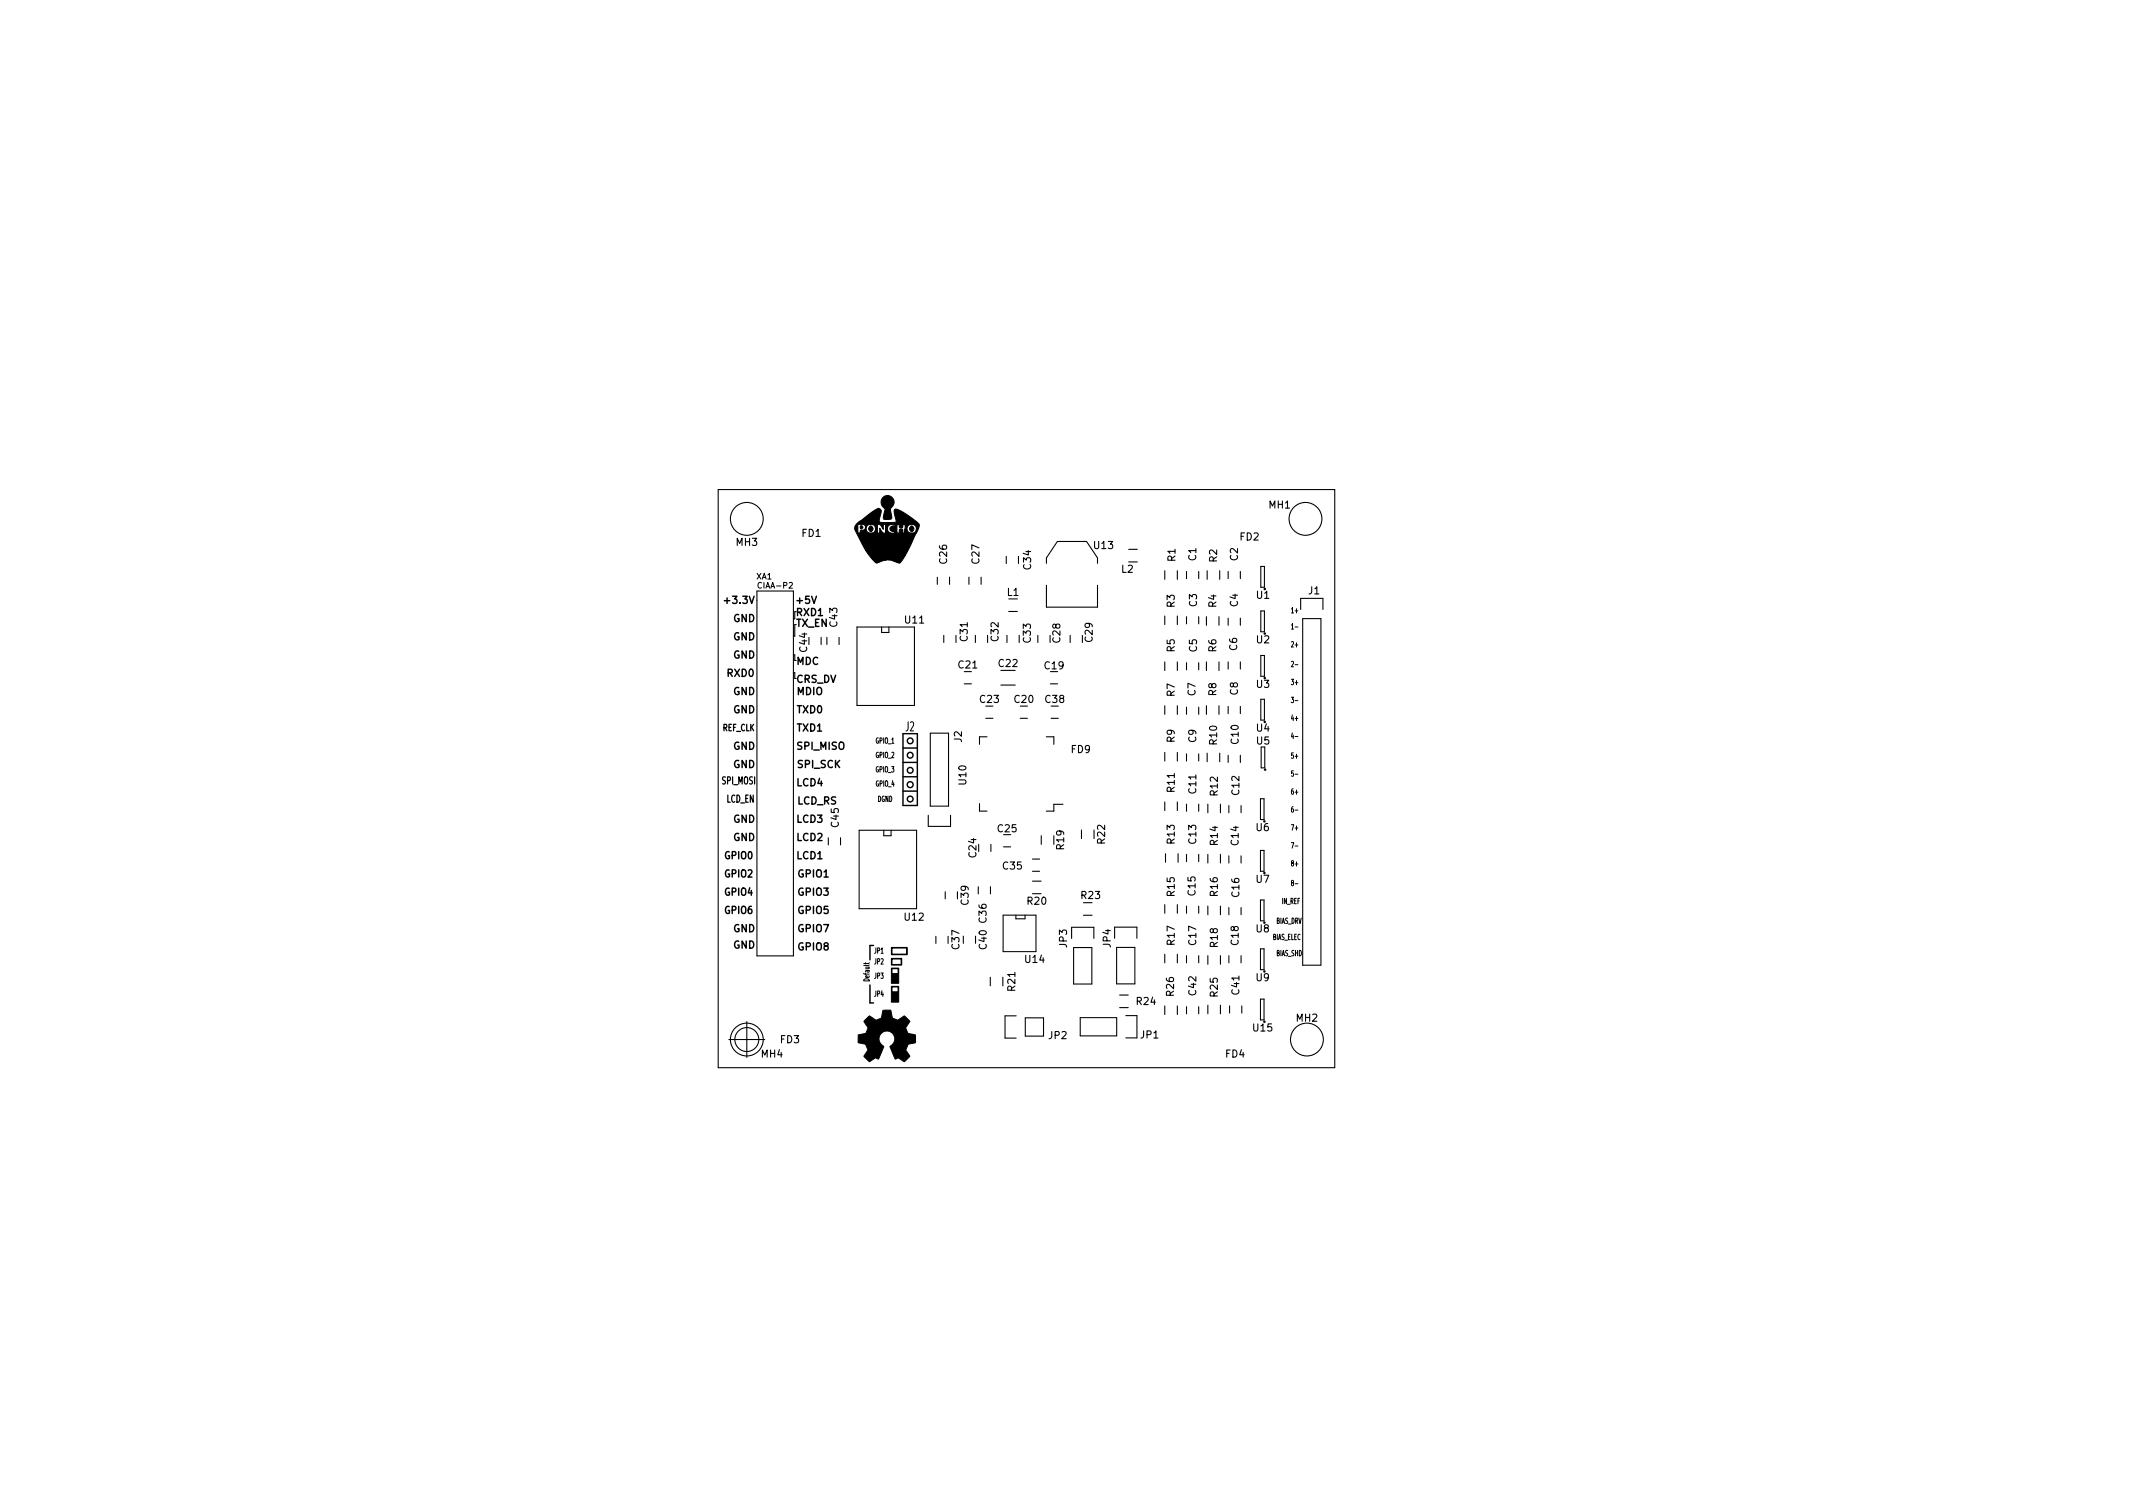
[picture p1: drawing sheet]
<svg xmlns="http://www.w3.org/2000/svg" width="297mm" height="210mm" viewBox="0 0 297 210" stroke-linecap="round" stroke-linejoin="round" font-family="sans-serif">
<defs><g id="words">
<text font-size="1.8" x="126.1" y="101.8">J2</text>
<g font-size="1.4">
<text x="176.7" y="70.8">MH1</text>
<text x="102.5" y="76">MH3</text>
<text x="111.7" y="74.7">FD1</text>
<text x="152.4" y="76.4">U13</text>
<text x="172.7" y="75.2">FD2</text>
<text x="131.9" y="78.4" transform="rotate(-90 131.9 78.4)">C26</text>
<text x="136.4" y="78.4" transform="rotate(-90 136.4 78.4)">C27</text>
<text x="140.3" y="83">L1</text>
<text x="143.6" y="79.2" transform="rotate(-90 143.6 79.2)">C34</text>
<text x="156.2" y="79.7">L2</text>
<text x="163.7" y="78.2" transform="rotate(-90 163.7 78.2)">R1</text>
<text x="166.6" y="78.1" transform="rotate(-90 166.6 78.1)">C1</text>
<text x="169.5" y="78.3" transform="rotate(-90 169.5 78.3)">R2</text>
<text x="172.4" y="78.1" transform="rotate(-90 172.4 78.1)">C2</text>
<text x="175" y="83.4">U1</text>
<text x="182.2" y="82.7">J1</text>
<text x="101" y="84.1">+3.3V</text>
<text x="102.1" y="89.1">GND</text>
<text x="102.1" y="86.6">GND</text>
<text x="110.8" y="87.3">TX_EN</text>
<text x="110.9" y="85.8">RXD1</text>
<text x="111" y="84.1">+5V</text>
<text x="116.6" y="87.2" transform="rotate(-90 116.6 87.2)">C43</text>
<text x="126.1" y="86.8">U11</text>
<text x="134.8" y="89.2" transform="rotate(-90 134.8 89.2)">C31</text>
<text x="139.1" y="89.2" transform="rotate(-90 139.1 89.2)">C32</text>
<text x="143.5" y="89.4" transform="rotate(-90 143.5 89.4)">C33</text>
<text x="147.6" y="89.4" transform="rotate(-90 147.6 89.4)">C28</text>
<text x="152.2" y="89.3" transform="rotate(-90 152.2 89.3)">C29</text>
<text x="163.6" y="84.6" transform="rotate(-90 163.6 84.6)">R3</text>
<text x="166.7" y="84.5" transform="rotate(-90 166.7 84.5)">C3</text>
<text x="169.4" y="84.6" transform="rotate(-90 169.4 84.6)">R4</text>
<text x="172.4" y="84.5" transform="rotate(-90 172.4 84.5)">C4</text>
<text x="175" y="89.6">U2</text>
<text x="101.3" y="94.2">RXD0</text>
<text x="102.1" y="91.7">GND</text>
<text x="110.9" y="95.1">CRS_DV</text>
<text x="110.9" y="92.6">MDC</text>
<text x="112.4" y="90.7" transform="rotate(-90 112.4 90.7)">C44</text>
<text x="133.5" y="93.1">C21</text>
<text x="139.1" y="92.9">C22</text>
<text x="145.5" y="93.2">C19</text>
<text x="163.6" y="90.8" transform="rotate(-90 163.6 90.8)">R5</text>
<text x="166.7" y="90.8" transform="rotate(-90 166.7 90.8)">C5</text>
<text x="169.4" y="90.8" transform="rotate(-90 169.4 90.8)">R6</text>
<text x="172.3" y="90.6" transform="rotate(-90 172.3 90.6)">C6</text>
<text x="175" y="95.8">U3</text>
<text x="102.1" y="99.3">GND</text>
<text x="102.1" y="96.8">GND</text>
<text x="111" y="96.8">MDIO</text>
<text x="111" y="101.8">TXD1</text>
<text x="111" y="99.3">TXD0</text>
<text x="136.5" y="97.9">C23</text>
<text x="141.3" y="97.9">C20</text>
<text x="145.6" y="97.9">C38</text>
<text x="163.6" y="97" transform="rotate(-90 163.6 97)">R7</text>
<text x="166.5" y="96.9" transform="rotate(-90 166.5 96.9)">C7</text>
<text x="169.4" y="96.9" transform="rotate(-90 169.4 96.9)">R8</text>
<text x="172.4" y="96.8" transform="rotate(-90 172.4 96.8)">C8</text>
<text x="175" y="101.9">U4</text>
<text x="102.1" y="106.9">GND</text>
<text x="102.1" y="104.4">GND</text>
<text x="111" y="104.4">SPI_MISO</text>
<text x="111.1" y="106.9">SPI_SCK</text>
<text x="133.9" y="103.3" transform="rotate(-90 133.9 103.3)">J2</text>
<text x="149.2" y="104.8">FD9</text>
<text x="163.6" y="103.4" transform="rotate(-90 163.6 103.4)">R9</text>
<text x="166.6" y="103.4" transform="rotate(-90 166.6 103.4)">C9</text>
<text x="169.5" y="103.6" transform="rotate(-90 169.5 103.6)">R10</text>
<text x="172.5" y="103.5" transform="rotate(-90 172.5 103.5)">C10</text>
<text x="175" y="103.7">U5</text>
<text x="100.6" y="109.2">SPI_MOSI</text>
<text x="101.2" y="111.8">LCD_EN</text>
<text x="111" y="109.5">LCD4</text>
<text x="111" y="112">LCD_RS</text>
<text x="134.6" y="109.2" transform="rotate(-90 134.6 109.2)">U10</text>
<text x="163.6" y="110.2" transform="rotate(-90 163.6 110.2)">R11</text>
<text x="166.6" y="110.4" transform="rotate(-90 166.6 110.4)">C11</text>
<text x="169.6" y="110.7" transform="rotate(-90 169.6 110.7)">R12</text>
<text x="172.6" y="110.6" transform="rotate(-90 172.6 110.6)">C12</text>
<text x="101" y="119.6">GPIO0</text>
<text x="102.1" y="117.1">GND</text>
<text x="102.1" y="114.5">GND</text>
<text x="111" y="119.6">LCD1</text>
<text x="111" y="117.1">LCD2</text>
<text x="111" y="114.5">LCD3</text>
<text x="116.8" y="115.1" transform="rotate(-90 116.8 115.1)">C45</text>
<text x="136" y="119.3" transform="rotate(-90 136 119.3)">C24</text>
<text x="139" y="115.9">C25</text>
<text x="148.2" y="118.2" transform="rotate(-90 148.2 118.2)">R19</text>
<text x="153.9" y="117.4" transform="rotate(-90 153.9 117.4)">R22</text>
<text x="163.6" y="117.4" transform="rotate(-90 163.6 117.4)">R13</text>
<text x="166.6" y="117.4" transform="rotate(-90 166.6 117.4)">C13</text>
<text x="169.6" y="117.6" transform="rotate(-90 169.6 117.6)">R14</text>
<text x="172.5" y="117.6" transform="rotate(-90 172.5 117.6)">C14</text>
<text x="174.9" y="115.7">U6</text>
<text x="101" y="124.7">GPIO4</text>
<text x="101" y="122.2">GPIO2</text>
<text x="111.2" y="124.7">GPIO3</text>
<text x="111.2" y="122.2">GPIO1</text>
<text x="134.9" y="125.9" transform="rotate(-90 134.9 125.9)">C39</text>
<text x="139.7" y="121.1">C35</text>
<text x="143.1" y="126">R20</text>
<text x="150.6" y="125.2">R23</text>
<text x="163.6" y="124.7" transform="rotate(-90 163.6 124.7)">R15</text>
<text x="166.5" y="124.6" transform="rotate(-90 166.5 124.6)">C15</text>
<text x="169.6" y="124.7" transform="rotate(-90 169.6 124.7)">R16</text>
<text x="172.6" y="124.8" transform="rotate(-90 172.6 124.8)">C16</text>
<text x="174.9" y="122.9">U7</text>
<text x="101" y="127.2">GPIO6</text>
<text x="102.1" y="129.8">GND</text>
<text x="111.2" y="129.8">GPIO7</text>
<text x="111.2" y="127.2">GPIO5</text>
<text x="126" y="128.2">U12</text>
<text x="137.4" y="128.4" transform="rotate(-90 137.4 128.4)">C36</text>
<text x="148.6" y="131.9" transform="rotate(-90 148.6 131.9)">JP3</text>
<text x="154.7" y="131.9" transform="rotate(-90 154.7 131.9)">JP4</text>
<text x="163.6" y="131.5" transform="rotate(-90 163.6 131.5)">R17</text>
<text x="166.6" y="131.5" transform="rotate(-90 166.6 131.5)">C17</text>
<text x="169.6" y="131.8" transform="rotate(-90 169.6 131.8)">R18</text>
<text x="172.5" y="131.5" transform="rotate(-90 172.5 131.5)">C18</text>
<text x="174.9" y="129.8">U8</text>
<text x="102.1" y="132.1">GND</text>
<text x="111.2" y="132.3">GPIO8</text>
<text x="133.6" y="132.1" transform="rotate(-90 133.6 132.1)">C37</text>
<text x="137.4" y="132.1" transform="rotate(-90 137.4 132.1)">C40</text>
<text x="141.4" y="137.9" transform="rotate(-90 141.4 137.9)">R21</text>
<text x="142.8" y="134.1">U14</text>
<text x="174.9" y="136.6">U9</text>
<text x="158.3" y="139.9">R24</text>
<text x="163.5" y="138.6" transform="rotate(-90 163.5 138.6)">R26</text>
<text x="166.6" y="138.5" transform="rotate(-90 166.6 138.5)">C42</text>
<text x="169.6" y="138.7" transform="rotate(-90 169.6 138.7)">R25</text>
<text x="172.6" y="138.4" transform="rotate(-90 172.6 138.4)">C41</text>
<text x="174.6" y="143.6">U15</text>
<text x="180.5" y="142.2">MH2</text>
<text x="106" y="147.2">MH4</text>
<text x="108.7" y="145.2">FD3</text>
<text x="146.1" y="144.7">JP2</text>
<text x="158.9" y="144.6">JP1</text>
<text x="170.7" y="147.2">FD4</text>
</g>
<text font-size="1.3" x="100.6" y="101.8">REF_CLK</text>
<g font-size="1.1">
<text x="105.3" y="80.7">XA1</text>
<text x="105.7" y="81.9">CIAA-P2</text>
<text x="179.7" y="85.4">1+</text>
<text x="179.7" y="87.6">1-</text>
<text x="179.7" y="90.1">2+</text>
<text x="179.7" y="92.9">2-</text>
<text x="179.7" y="95.4">3+</text>
<text x="179.7" y="97.9">3-</text>
<text x="179.7" y="100.4">4+</text>
<text x="122" y="103.5">GPIO_1</text>
<text x="122" y="107.5">GPIO_3</text>
<text x="122" y="105.5">GPIO_2</text>
<text x="179.7" y="102.9">4-</text>
<text x="179.7" y="105.6">5+</text>
<text x="122" y="109.5">GPIO_4</text>
<text x="122.2" y="111.6">DGND</text>
<text x="179.7" y="108.1">5-</text>
<text x="179.7" y="110.6">6+</text>
<text x="179.7" y="113.1">6-</text>
<text x="179.7" y="115.6">7+</text>
<text x="179.7" y="118.1">7-</text>
<text x="178.5" y="125.9">IN_REF</text>
<text x="179.7" y="123.4">8-</text>
<text x="179.7" y="120.6">8+</text>
<text x="177.3" y="130.9">BIAS_ELEC</text>
<text x="177.7" y="128.6">BIAS_DRV</text>
<text x="121.1" y="136.5" transform="rotate(-90 121.1 136.5)">Default</text>
<text x="121.8" y="136.3">JP3</text>
<text x="121.8" y="134.3">JP2</text>
<text x="121.8" y="132.8">JP1</text>
<text x="177.7" y="133.1">BIAS_SHD</text>
<text x="121.8" y="138.8">JP4</text>
</g>
</g></defs>
<g fill="none" stroke="#000" stroke-width=".15">
<path d="M100 68.2h85.9v80.5h-85.9zM140.1 77.5v1M141.8 77.5v1M145.7 78.4v-.7l1.5-2.3h4.1l1.5 2.3v.7M157.2 76.5h1.2M157.2 78.2h1.2M162.2 79.5v1.2M164 79.5v1.2M165.2 79.6v1M166.9 79.6v1M168.1 79.5v1.2M169.9 79.5v1.2"/>
<path d="M171 79.6v1M172.7 79.6v1M175.6 78.9h.5v2.9h-.5zM105.4 82.3h5.1v50.8h-5.1zM110.5 91.2h.2M110.7 87v1.6h-.2M114.4 88.7v1M115.1 88.7v1M116.8 88.7v1M119.3 87.3h8v10.9h-8zM122.8 87.3v.8h1v-.8M130.5 80.4v1"/>
<path d="M131.4 88.5v1M132.2 80.4v1M133.1 88.5v1M134.3 95.2h1M134.9 80.4v1M135.8 88.5v1M136.6 80.4v1M137.5 88.5v1M139.4 95.4h2M140.2 88.5v1M140.5 85.1h1.2M141.9 88.5v1"/>
<path d="M144.5 88.5v1M145.7 81.5v3h7.1v-3M146.3 95.2h1M149 88.5v1M162.2 85.8v1.2M162.2 92.2v1.2M162.2 98.3v1.2M164 85.8v1.2M164 92.2v1.2M164 98.3v1.2M165.2 85.9v1M165.2 92.3v1"/>
<path d="M165.2 98.5v1M166.9 85.9v1M166.9 92.3v1M166.9 98.5v1M168 85.9v1.2M168 92.2v1.2M168 98.3v1.2M169.8 85.9v1.2M169.8 92.2v1.2M169.8 98.3v1.2M171 86.1v1M171 92.2v1"/>
<path d="M171 98.4v1M172.7 86.1v1M172.7 92.2v1M172.7 98.4v1M175.6 85.1h.5v2.9h-.5zM175.6 91.3h.5v2.9h-.5zM175.6 97.4h.5v2.9h-.5zM181.1 84.9v-1.6h3.1v1.6M181.4 86.1h2.6v48.3h-2.6zM115.4 116.6v1M117.1 116.6v1M119.6 115.6h8v10.9h-8z"/>
<path d="M123.1 115.6v.8h1v-.8M129.3 113.5v1.6h3.1v-1.6M129.5 102.1h2.6v10.1h-2.6zM136.4 111.9v1h1.1M137.3 100h1M137.5 102.6h-1.1v1M138 117.6v1M139.8 117.9h1M142.1 100h1M143.8 119.6h1M145 116.4v1.2M145.7 102.6h1.1v1"/>
<path d="M146.4 100h1M148 112h-1.2v.9h-1.1M150.6 115.6v1.2M152.4 115.6v1.2M162.2 104.8v1.2M162.2 111.7v1.2M162.3 118.9v1.2M164 104.8v1.2M164 111.7v1.2M164.1 118.9v1.2M165.2 105v1M165.2 112v1"/>
<path d="M165.2 119v1M166.9 105v1M166.9 112v1M166.9 119v1M168.1 104.9v1.2M168.2 112v1.2M168.2 119v1.2M169.9 104.9v1.2M170 112v1.2M170 119v1.2M171 105.2v1M171.1 112.2v1"/>
<path d="M171.1 119.2v1M172.7 105.2v1M172.8 112.2v1M172.8 119.2v1M175.5 111.2h.5v2.9h-.5zM175.5 118.4h.5v2.9h-.5zM175.6 104v2.9h.5v-2.9M130.3 130.4v1M131.6 124.2v1M132 130.4v1M133.3 124.2v1M134.2 130.3v1"/>
<path d="M135.9 130.3v1M136.2 123.5v1M137.9 136.1v1.2M137.9 123.5v1M139.7 136.1v1.2M139.7 127.4h4.6v5.1h-4.6zM141.5 127.4v.5h1.2v-.5M143.8 121.3h1M143.8 122.7h1.2M143.8 124.4h1.2M149.2 130.7v-1.6h3.1v1.6M149.5 131.9h2.5v5.1h-2.5z"/>
<path d="M150.9 127.4h1.2M150.9 125.7h1.2M155.2 130.6v-1.5h3.1v1.5M155.5 131.9h2.5v5.1h-2.5zM155.9 138.6h1.2M162.2 126v1.2M162.2 132.9v1.2M164 126v1.2M164 132.9v1.2M165.2 126.2v1M165.2 133.1v1M166.9 126.2v1"/>
<path d="M166.9 133.1v1M168.2 126.2v1.2M168.2 133.1v1.2M168.2 140v1.2M170 126.2v1.2M170 133.1v1.2M170 140v1.2M171.1 126.4v1M171.1 133.1v1M172.8 126.4v1M172.8 133.1v1M175.5 125.3h.5v2.9h-.5z"/>
<path d="M175.5 132.1h.5v2.9h-.5zM175.5 139.1h.5v2.9h-.5zM101.5 144.7h5M104 142.2v5M141.5 141.4h-1.5v3.1h1.5M142.8 141.7h2.5v2.6h-2.5zM150.4 141.7h5.1v2.5h-5.1zM155.9 140.3h1.2M156.8 141.4h1.5v3.1h-1.5M162.2 140.1v1.2M164 140.1v1.2M165.2 140.2v1"/>
<path d="M166.9 140.2v1M171.2 140.1v1M172.9 140.1v1"/>
<circle cx="104" cy="72.2" r="2.29"/>
<circle cx="181.8" cy="72.2" r="2.29"/>
<circle cx="176.2" cy="107.2" r=".1"/>
<circle cx="104" cy="144.7" r="1.67"/>
<circle cx="104" cy="144.7" r="2.29"/>
<circle cx="182" cy="144.7" r="2.29"/>
</g>
<path d="M125.8 102.2v10h2v-10M125.8 104.2h2M125.8 110.2h2M125.8 108.2h2M125.8 106.2h2M121.2 137.1v2.5h.4M121.6 131.6h-.4v2" fill="none" stroke="#000" stroke-width=".2"/>
<path d="M119.8 73.2h.1l.3 .2-.2 .3-.2-.1v-.2zM121.2 73.3a.37 .37 0 0 1 .4 .3 .37 .37 0 0 1-.4 .4l-.1-.1a.4 .4 0 0 1 .1-.6zM122.9 69.3a.94 .94 0 0 1 1.4 0 .94 .94 0 0 1-.2 1.5v.6a.78 .78 0 0 1 0 .9h-1l-.1-.5 .3-.9a1.07 1.07 0 0 1-.4-1.6zM126.8 73.3a.37 .37 0 0 1 .5 .3 .37 .37 0 0 1-.4 .4l-.2-.1a.4 .4 0 0 1 .1-.6zM119.3 73l2.5-1.9a.62 .62 0 0 1 .7-.3l.2 .3-.1 .7a.93 .93 0 0 0-.1 .9h2.3l-.1-.8a.84 .84 0 0 1 0-1 8.4 8.4 0 0 1 3.3 2.1v.3l-.4 .9v-.6a.66 .66 0 0 0-.9-.6 .66 .66 0 0 0-.2 1.1 .66 .66 0 0 0 1.1-.3v-.2a2.74 2.74 0 0 1-.4 1.5l-1.1 2.3-.1-4.3-.1-.1h-.1l-.1 .4-.2 .1-.3-.1v-.3l-.2-.1a1.79 1.79 0 0 0 0 1.2h.2v-.4l.3-.1 .2 .1v.4h.3l.1-.6v3.8l-.3 .3a.85 .85 0 0 1-.6 .7l-.5-.2-.1-4.2a.43 .43 0 0 1-.6-.2 .43 .43 0 0 1 .4-.6h.2h.1a.65 .65 0 0 0-.9 0 .65 .65 0 0 0 0 .9 .65 .65 0 0 0 .9 0v4.1a2.03 2.03 0 0 0-1.4-.2v-4.7l-.1-.3-.2 .1v.6a.78 .78 0 0 0-.7-.7 1.67 1.67 0 0 0 0 1.2l.2-.1v-.6a.78 .78 0 0 0 .7 .7l.1-.6v4.4l-1.2 .4-.2-.1v-4.7a.66 .66 0 0 0-.9-.6 .66 .66 0 0 0-.2 1.1 .66 .66 0 0 0 1.1-.3v-.2v4.7l-.8-.8-.6-.9v-3.2a.46 .46 0 0 0-.6-.4h-.4v1.1l.1 .1h.2v-.3l.5-.1 .2-.4v3.2l-1.3-2.6a.75 .75 0 0 1 .1-1zM124.1 137.3h1.1v2.2h-1.1v-2.1h.1v.7h.9v-.7h-1zM124.1 134.8h1.1v2.1h-1.1v-2h.1v.7h.9v-.7h-1zM124.1 133.4h1.5v1h-1.5v-.9h.1v.8h1.3v-.8h-1.4zM124.1 131.9h2.2v1h-2.2v-.9h.1v.9h2.1v-.9h-2.2zM120.6 141.9l.5-.5 .9 .7 .4-.2a.51 .51 0 0 0 .4-.7l.2-.5h.1h1l.1 .5a.58 .58 0 0 0 .5 .7 .48 .48 0 0 0 .8-.1l.5-.3 .7 .7-.2 .3a.83 .83 0 0 0 .1 1.4l.9 .2v1.1h-.2a.94 .94 0 0 0-.9 .4l-.3 .6 .6 .9-.7 .7-.2-.1a.91 .91 0 0 0-.8-.3l-.3 .1-.8-1.8a1.13 1.13 0 0 0 .5-1.7 1.13 1.13 0 0 0-1.8 0 1.13 1.13 0 0 0 .5 1.7l-.8 1.8a.47 .47 0 0 0-.8 .1l-.4 .2-.8-.7 .1-.2a1.02 1.02 0 0 0 .4-.9 .69 .69 0 0 0-.4-.6l-.9-.2v-1.1l.8-.2a.71 .71 0 0 0 .4-1.1l-.2-.3a.32 .32 0 0 1-.2-.3 .32 .32 0 0 1 .3-.3z" fill="#000" stroke="#000" stroke-width=".14"/>
<use href="#words"/>
</svg>
